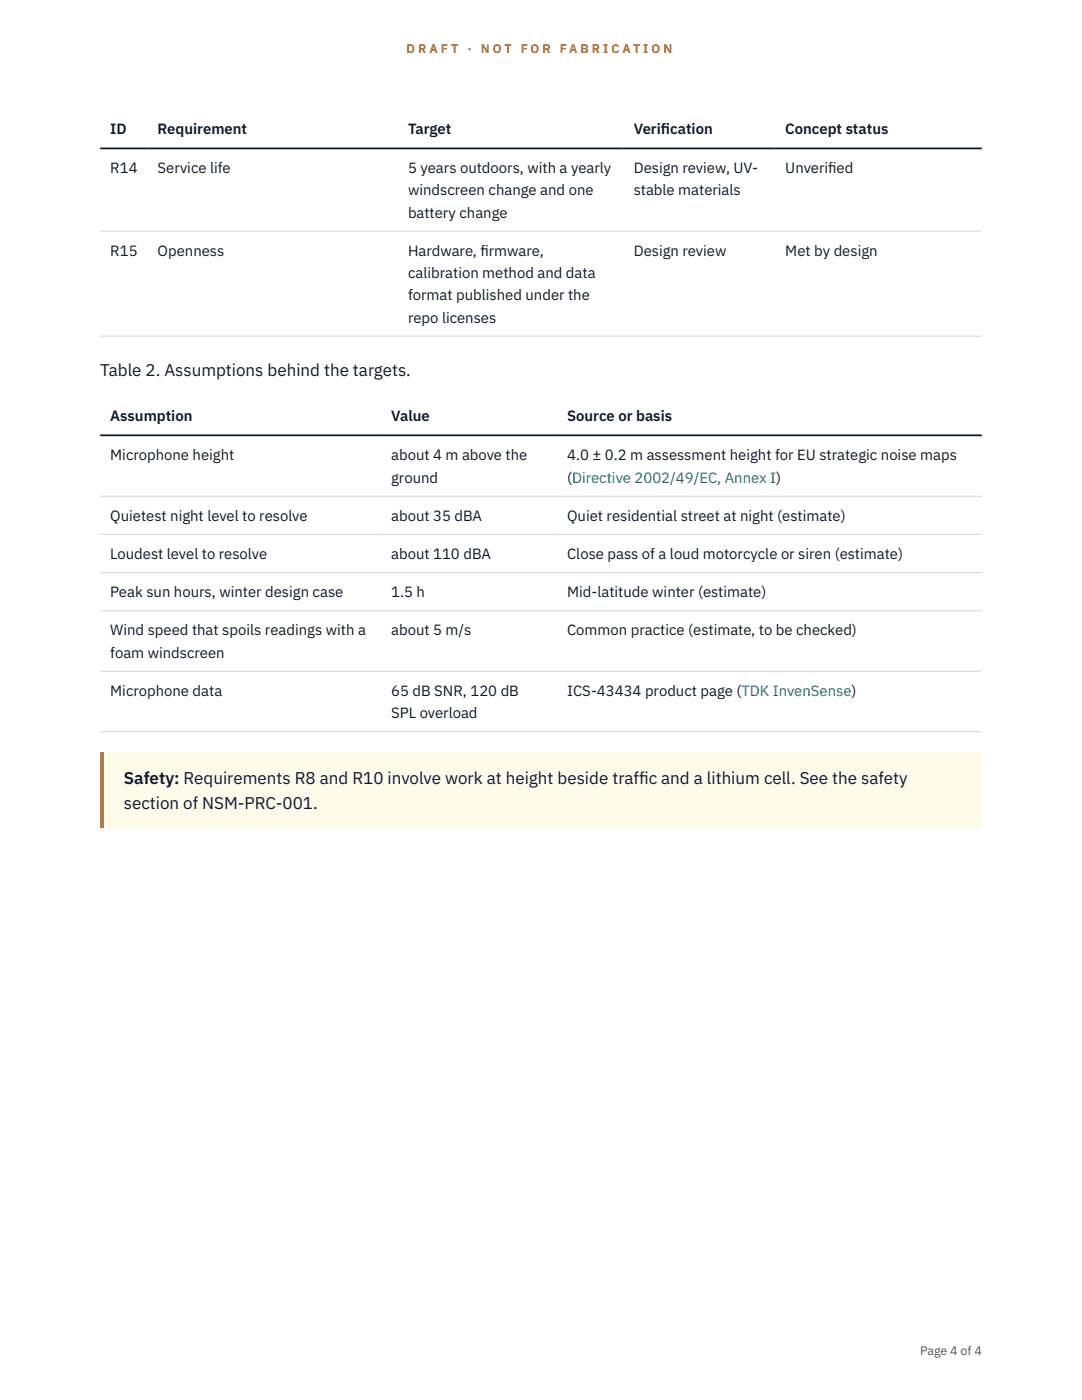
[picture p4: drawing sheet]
<svg xmlns="http://www.w3.org/2000/svg" width="216mm" height="279mm" viewBox="0 0 216 279" stroke-linecap="round" stroke-linejoin="round" font-family="sans-serif">
<defs><g id="words">
<g font-size="3.4" fill="#111827">
<text x="20" y="75">Table 2. Assumptions behind the targets.</text>
<text x="24.7" y="156.4">Safety: Requirements R8 and R10 involve work at height beside traff</text>
<text x="24.7" y="161.5">section of NSM-PRC-001.</text>
<text x="127.5" y="156.4">ic and a lithium cell. See the safety</text>
</g>
<g font-size="3" fill="#111827">
<text x="22" y="26.8">ID</text>
<text x="31.5" y="26.8">Requirement</text>
<text x="81.4" y="26.8">Target</text>
<text x="126.4" y="26.8">Verif</text>
<text x="131.9" y="26.8">ication</text>
<text x="156.7" y="26.8">Concept status</text>
<text x="22" y="34.5">R14</text>
<text x="31.5" y="34.5">Service life</text>
<text x="81.4" y="34.5">5 years outdoors, with a yearly</text>
<text x="126.4" y="34.5">Design review, UV-</text>
<text x="156.7" y="34.5">Unverif</text>
<text x="165.3" y="34.5">ied</text>
<text x="81.4" y="39">windscreen change and one</text>
<text x="126.4" y="39">stable materials</text>
<text x="81.4" y="43.4">battery change</text>
<text x="22" y="51.1">R15</text>
<text x="31.5" y="51.1">Openness</text>
<text x="81.4" y="51.1">Hardware, f</text>
<text x="95.9" y="51.1">irmware,</text>
<text x="126.4" y="51.1">Design review</text>
<text x="156.7" y="51.1">Met by design</text>
<text x="81.4" y="55.5">calibration method and data</text>
<text x="81.4" y="59.9">format published under the</text>
<text x="81.4" y="64.4">repo licenses</text>
<text x="22" y="84.1">Assumption</text>
<text x="78" y="84.1">Value</text>
<text x="113.2" y="84.1">Source or basis</text>
<text x="22" y="91.9">Microphone height</text>
<text x="78" y="91.9">about 4 m above the</text>
<text x="113.2" y="91.9">4.0 ± 0.2 m assessment height for EU strategic noise maps</text>
<text x="78" y="96.3">ground</text>
<text x="113.2" y="96.3">(Directive 2002/49/EC, Annex I)</text>
<text x="22" y="104">Quietest night level to resolve</text>
<text x="78" y="104">about 35 dBA</text>
<text x="113.2" y="104">Quiet residential street at night (estimate)</text>
<text x="22" y="111.6">Loudest level to resolve</text>
<text x="78" y="111.6">about 110 dBA</text>
<text x="113.2" y="111.6">Close pass of a loud motorcycle or siren (estimate)</text>
<text x="22" y="119.2">Peak sun hours, winter design case</text>
<text x="78" y="119.2">1.5 h</text>
<text x="113.2" y="119.2">Mid-latitude winter (estimate)</text>
<text x="22" y="126.8">Wind speed that spoils readings with a</text>
<text x="22" y="131.3">foam windscreen</text>
<text x="78" y="126.8">about 5 m/s</text>
<text x="113.2" y="126.8">Common practice (estimate, to be checked)</text>
<text x="22" y="138.9">Microphone data</text>
<text x="78" y="138.9">65 dB SNR, 120 dB</text>
<text x="78" y="143.3">SPL overload</text>
<text x="113.2" y="138.9">ICS-43434 product page (TDK InvenSense)</text>
</g>
<g font-size="2.5" fill="#b45309">
<text x="81.1" y="10.5">D R A F T</text>
<text x="93.3" y="10.5">·</text>
<text x="95.9" y="10.5">N O T</text>
<text x="103.9" y="10.5">F O R</text>
<text x="111.7" y="10.5">F A B R I C A T I O N</text>
</g>
<text font-size="2.5" fill="#4b5563" x="183.6" y="270.3">Page 4 of 4</text>
</g></defs>
<path d="M20 46.1h175.9M20 67.1h175.9M20 99h175.9M20 106.7h175.9M20 114.3h175.9M20 121.9h175.9M20 134h175.9M20 146h175.9" fill="none" stroke="#d1d5db" stroke-width=".2"/>
<path d="M20 29.6h175.9M20 86.9h175.9" fill="none" stroke="#111827" stroke-width=".35"/>
<path d="M20 150.1h175.9v15.2h-175.9z" fill="#fffbeb"/>
<path d="M20.7 150.1l.1 15.2zM20 150.1h.8v15.2h-.8z" fill-rule="evenodd" fill="#d97706"/>
<use href="#words"/>
</svg>
